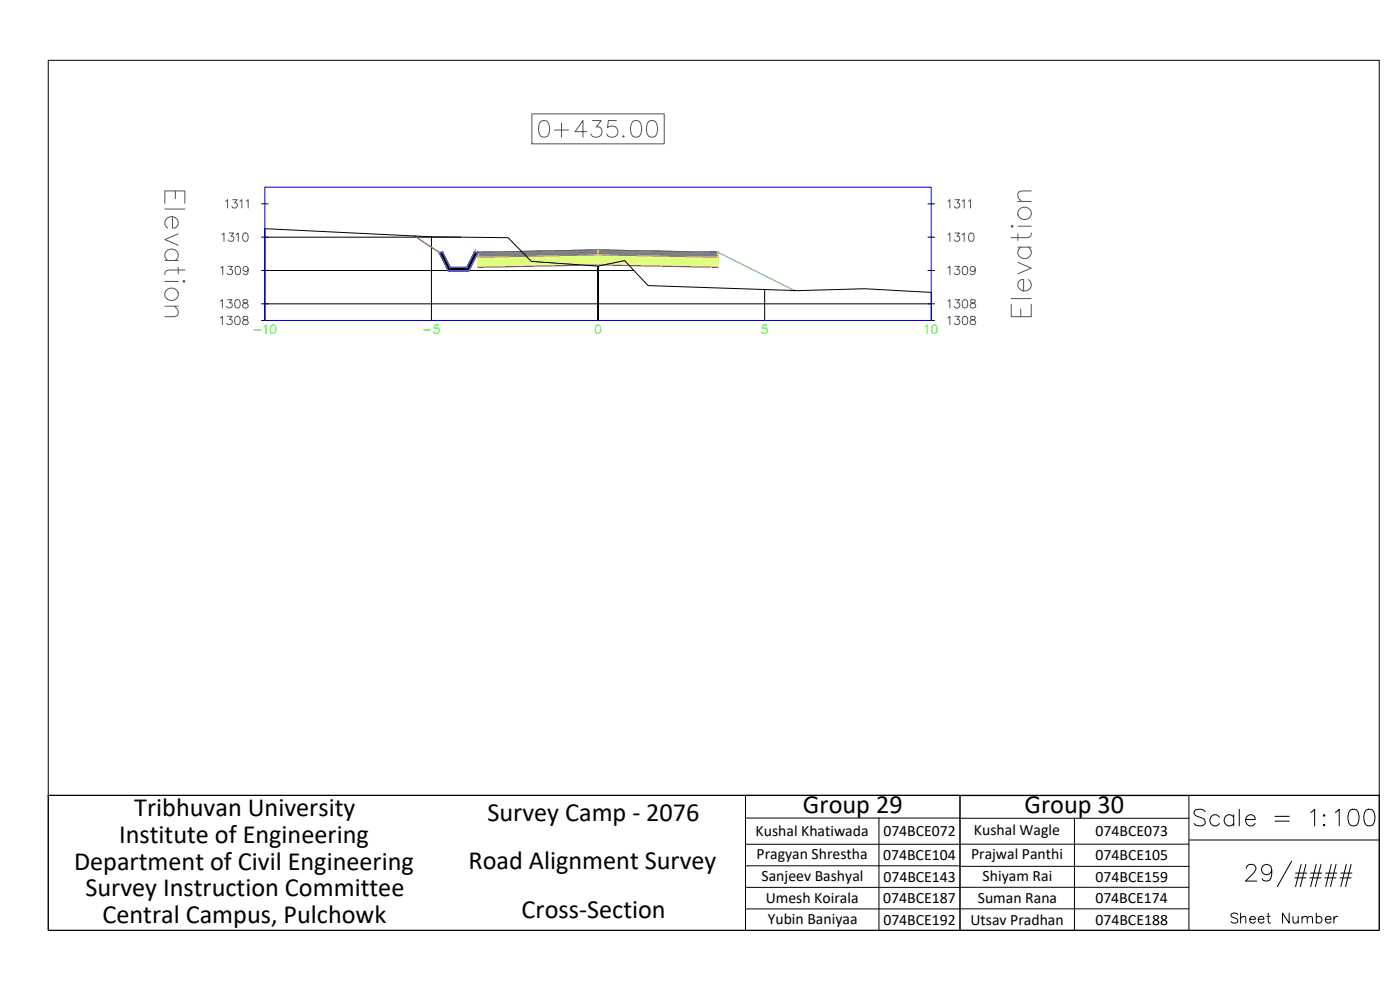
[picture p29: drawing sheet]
<svg xmlns="http://www.w3.org/2000/svg" width="420mm" height="297mm" viewBox="0 0 420 297" stroke-linecap="round" stroke-linejoin="round" font-family="sans-serif">
<defs><g id="words">
<text font-size="8.8" x="357" y="249.1">Scale = 1:100</text>
<g font-size="7.9">
<text x="40.3" y="244.7">Tribhuvan University</text>
<text x="241" y="244">Group 29</text>
<text x="307.5" y="244.1">Group 30</text>
<text x="146.3" y="246.4">Survey Camp - 2076</text>
<text x="35.7" y="252.8">Institute of Engineering</text>
<text x="22.2" y="261">Department of Civil Engineering</text>
<text x="140.6" y="260.7">Road Alignment Survey</text>
<text x="25.6" y="268.9">Survey Instruction Committee</text>
<text x="156.5" y="275.5">Cross-Section</text>
<text x="30.7" y="277.1">Central Campus, Pulchowk</text>
</g>
<text font-size="6.6" x="368.3" y="278.3">Sheet Number</text>
<g font-size="4.7">
<text x="226.8" y="251">Kushal Khatiwada</text>
<text x="265.1" y="250.9">074BCE072</text>
<text x="292.3" y="250.6">Kushal Wagle</text>
<text x="328.8" y="250.9">074BCE073</text>
<text x="227" y="257.7">Pragyan Shrestha</text>
<text x="291.4" y="257.8">Prajwal Panthi</text>
<text x="265" y="258">074BCE104</text>
<text x="328.8" y="258.1">074BCE105</text>
<text x="228.6" y="264.2">Sanjeev Bashyal</text>
<text x="265.1" y="264.5">074BCE143</text>
<text x="294.9" y="264.3">Shiyam Rai</text>
<text x="328.8" y="264.6">074BCE159</text>
<text x="229.8" y="271.1">Umesh Koirala</text>
<text x="265.1" y="271">074BCE187</text>
<text x="293.5" y="271">Suman Rana</text>
<text x="328.7" y="271">074BCE174</text>
<text x="230.4" y="277.1">Yubin Baniyaa</text>
<text x="265.1" y="277.4">074BCE192</text>
<text x="291.3" y="277.5">Utsav Pradhan</text>
<text x="328.8" y="277.4">074BCE188</text>
</g>
</g></defs>
<!-- layer: C-ANNO-VFRM -->
<path d="M76.1 99h2.2M79.2 98l.6-.5v2.5M81.5 97.7a.81 .81 0 0 1 1.2 .3 1.26 1.26 0 0 1-.8 2 1.6 1.6 0 0 1-.4-2.3zM127.1 99h2.1M131.6 97.5h-1.2l-.1 1.1a.88 .88 0 0 1 1.4 0 .88 .88 0 0 1-.2 1.3 .88 .88 0 0 1-1.3-.3M179 97.7a.82 .82 0 0 1 1.2 .3 1.26 1.26 0 0 1-.8 2 1.59 1.59 0 0 1-.4-2.3zM230.1 97.5h-1.2l-.1 1.1a.88 .88 0 0 1 1.3 0 .88 .88 0 0 1-.2 1.3 .88 .88 0 0 1-1.3-.3M277.7 98l.6-.5v2.5M280 97.7a.82 .82 0 0 1 1.1 .3 1.26 1.26 0 0 1-.8 2 1.59 1.59 0 0 1-.3-2.3z" fill="none" stroke="#0f0" stroke-width=".3"/>
<!-- layer: C-ROAD-SCTN-VIEW -->
<g fill="none" stroke="#545454" stroke-width=".3">
<path d="M159.6 34.2h39.7v9h-39.7zM162.3 36.4a1.63 1.63 0 0 1 2.4 .7 4.1 4.1 0 0 1-.5 3.8 1.63 1.63 0 0 1-2.3-.7 4.2 4.2 0 0 1 .4-3.8zM166.4 39h4.3M168.5 36.9v4.3M176.1 39.5h-3.5l2.4-3.3v5M177.8 36.2h2.6l-1.4 1.9a1.61 1.61 0 0 1 1.7 1.8 1.61 1.61 0 0 1-2.2 1.3l-.7-.3-.5-.7M185 36.2h-2.4l-.3 2.1a1.77 1.77 0 0 1 2.7-.1 1.77 1.77 0 0 1-.3 2.7 1.77 1.77 0 0 1-2.6-.7M190 36.4a1.63 1.63 0 0 1 2.3 .7 4.1 4.1 0 0 1-.4 3.8 1.63 1.63 0 0 1-2.4-.7 4.2 4.2 0 0 1 .5-3.8zM194.7 36.4a1.63 1.63 0 0 1 2.4 .7 4.1 4.1 0 0 1-.5 3.8 1.63 1.63 0 0 1-2.4-.7 4.2 4.2 0 0 1 .5-3.8zM52.6 57.3v2.3M69.8 59.9h1.3l-.7 1a.83 .83 0 0 1 .7 1.3 .83 .83 0 0 1-1.5-.3M187.1 40.7l-.2 .2 .2 .3 .2-.3"/>
<path d="M286.6 59.9h1.3l-.7 1a.83 .83 0 0 1 .6 1.3 .83 .83 0 0 1-1.4-.3M309.5 57.3h-2.9l-.8 .3-.3 .6v.8l1.1 1.4M49.5 61v-3.7h6v3.7M49.5 62.7h6M49.5 78.2h4M50.3 78.2a1.98 1.98 0 0 1 .6-3.5 1.98 1.98 0 0 1 2.6 2.3l-.9 1.2M51.8 65v3.4a1.72 1.72 0 0 0 1.8-1.7 1.72 1.72 0 0 0-1.8-1.7 1.89 1.89 0 0 0-2.2 1.1 1.89 1.89 0 0 0 .7 2.3M53.5 70.2l-4 1.7 4 1.7M66.6 70.4l.6-.5v2.5M67.7 60.4l.6-.5v2.5M68.4 79.9h1.3l-.7 1a.83 .83 0 0 1 .6 1.3 .83 .83 0 0 1-1.4-.3M68.8 69.9h1.3l-.7 1a.83 .83 0 0 1 .6 1.3 .83 .83 0 0 1-1.5-.3"/>
<path d="M70.9 70.4l.6-.5v2.5M72 60.4l.6-.5v2.5M73.2 70a.82 .82 0 0 1 1.2 .4 1.26 1.26 0 0 1-.9 2 1.59 1.59 0 0 1-.3-2.4zM73.9 60.4l.6-.5v2.5M284.5 70.4l.6-.5v2.5M284.5 60.4l.6-.5v2.5M286.6 79.9h1.3l-.7 1a.83 .83 0 0 1 .6 1.3 .83 .83 0 0 1-1.4-.3M286.6 69.9h1.3l-.7 1a.83 .83 0 0 1 .6 1.3 .83 .83 0 0 1-1.4-.3M288.8 70.4l.6-.5v2.5M288.8 60.4l.6-.5v2.5M290.7 60.4l.6-.5v2.5M291 70a.82 .82 0 0 1 1.2 .4 1.26 1.26 0 0 1-.8 2 1.61 1.61 0 0 1-.4-2.4z"/>
<path d="M303.5 67.9l.3-.3 .3 .3-.3 .3zM305.5 78.7l4 1.7-4 1.8M305.5 74.2h4M305.5 70.2v2M305.5 67.9h4M305.5 60.4h4M306.3 74.2a1.98 1.98 0 0 0 .6 3.4 1.98 1.98 0 0 0 2.6-2.3l-.9-1.1M309.5 69.9l-.3 1.1-.9 .3h-4.8M49.5 84.4h4M49.5 91.9h4M52.3 91.9l1.2 1.4v.9l-.3 .5-.9 .3h-2.8M53.5 80.2v2"/>
<path d="M54.9 84.4l.3-.2 .3 .2-.3 .3zM55.5 81h-4.9l-.8 .3-.3 1.1M66.1 95.4l.6-.5v2.5M66.1 90.4l.6-.5v2.5M66.3 80.4l.6-.5v2.5M68.3 94.9h1.3l-.7 1a.83 .83 0 0 1 .6 1.3 .83 .83 0 0 1-1.5-.3M68.3 89.9h1.3l-.7 1a.84 .84 0 0 1 .6 1.3 .84 .84 0 0 1-1.5-.3M70.8 95a.82 .82 0 0 1 1.2 .4 1.26 1.26 0 0 1-.9 2 1.59 1.59 0 0 1-.3-2.4zM70.8 90a.81 .81 0 0 1 1.2 .4 1.26 1.26 0 0 1-.9 2 1.59 1.59 0 0 1-.3-2.4zM70.9 80a.82 .82 0 0 1 1.2 .4 1.26 1.26 0 0 1-.8 2 1.61 1.61 0 0 1-.4-2.4zM73 95a.51 .51 0 0 0 .3 .9 .89 .89 0 0 1 1 .3 .89 .89 0 0 1-.1 1.1l-.8 .1a.72 .72 0 0 1-.6-.8 .72 .72 0 0 1 .7-.6l.5-.1a.5 .5 0 0 0 .2-.9zM73 90a.5 .5 0 0 0 .3 .9 .89 .89 0 0 1 1 .3 .89 .89 0 0 1-.1 1.1l-.8 .1a.72 .72 0 0 1-.6-.8 .72 .72 0 0 1 .7-.6l.5-.1a.49 .49 0 0 0 .2-.9z"/>
<path d="M74.5 80.7a.78 .78 0 0 1-1.1 .7 .78 .78 0 0 1-.3-1.2 .78 .78 0 0 1 1.3 .1 1.73 1.73 0 0 1-.6 2.1l-.6-.1-.2-.2M284.5 95.4l.6-.5v2.5M284.5 90.4l.6-.5v2.5M284.5 80.4l.6-.5v2.5M286.6 94.9h1.3l-.7 1a.83 .83 0 0 1 .6 1.3 .83 .83 0 0 1-1.4-.3M286.6 89.9h1.3l-.7 1a.83 .83 0 0 1 .6 1.3 .83 .83 0 0 1-1.4-.3M289.1 95a.82 .82 0 0 1 1.2 .4 1.26 1.26 0 0 1-.8 2 1.61 1.61 0 0 1-.4-2.4zM289.1 90a.81 .81 0 0 1 1.2 .4 1.26 1.26 0 0 1-.8 2 1.61 1.61 0 0 1-.4-2.4zM289.1 80a.82 .82 0 0 1 1.2 .4 1.26 1.26 0 0 1-.8 2 1.61 1.61 0 0 1-.4-2.4zM291.4 95a.51 .51 0 0 0 .2 .9 .9 .9 0 0 1 1 .3 .9 .9 0 0 1 0 1.1l-.9 .1a.72 .72 0 0 1-.6-.8 .72 .72 0 0 1 .8-.6l.4-.1a.51 .51 0 0 0 .3-.9zM291.4 90a.5 .5 0 0 0 .2 .9 .9 .9 0 0 1 1 .3 .9 .9 0 0 1 0 1.1l-.9 .1a.72 .72 0 0 1-.6-.8 .72 .72 0 0 1 .8-.6l.4-.1a.5 .5 0 0 0 .3-.9zM292.7 80.7a.78 .78 0 0 1-1.1 .7 .78 .78 0 0 1-.3-1.2 .78 .78 0 0 1 1.3 .1 1.73 1.73 0 0 1-.6 2.1l-.6-.1-.1-.2"/>
<path d="M303.5 91.3v3.7h6v-3.7M303.5 89.6h6M306.3 92.7v2.3M308.6 83.9a1.98 1.98 0 0 1-.5 3.4 1.98 1.98 0 0 1-2.6-2.3 1.53 1.53 0 0 1 1.7-1.1v3.4"/>
<circle cx="307.4" cy="64" r="1.98"/>
<circle cx="51.5" cy="88.3" r="1.98"/>
</g>
<path d="M78.5 71.2h59.8M78.5 61.2h2M129.5 71.1v25.1M278.5 71.2h2M278.5 61.2h2M78.5 96.2h202M78.5 91.2h202M78.5 81.2h111.7M79.5 96.2v-27.6l50 2.5 23 .2 7 7.1 20 1.5 8-1.7 7 7.5 45 1.5 20-.6 20 1.1v8.5M179.5 96.2v-16.3v16.3M229.5 86.9v9.3M278.5 81.2h2" fill="none" stroke="#000" stroke-width=".3"/>
<path d="M79.5 56.2h200v40h-200z" fill="none" stroke="#00f" stroke-width=".3"/>
<g fill="#7f9fff" stroke="#7f9fff" stroke-width=".3">
<path d="M167 75.2l12.5-.2v.2z"/>
<path d="M156 75.7l11-.5h12.5z"/>
<path d="M179.5 75l12.5 .2h-12.5z"/>
<path d="M179.5 75.2h12.5l23.5 .5z"/>
<path d="M143.5 75.7h12.5l11-.5zM143.5 75.7h12.5l-12.5 .3z"/>
<path d="M179.5 75.2l23.5 .5h12.5zM203 75.7h12.5v.3z"/>
</g>
<path d="M143.5 75.7l36-.7v.2l-36 .8zM179.5 75l36 .7v.3l-36-.8z" fill="none" stroke="#5c73b8" stroke-width=".3"/>
<g fill="#ffdf7f" stroke="#ffdf7f" stroke-width=".3">
<path d="M167 75.5l12.5-.3v.3z"/>
<path d="M156 76l11-.5h12.5z"/>
<path d="M179.5 75.2l12.5 .3h-12.5z"/>
<path d="M179.5 75.5h12.5l23.5 .5z"/>
<path d="M143.5 76h12.5l11-.5zM143.5 76h12.5l-12.5 .2z"/>
<path d="M179.5 75.5l23.5 .5h12.5zM203 76h12.5v.2z"/>
</g>
<path d="M143.5 76l36-.8v.3l-36 .7zM179.5 75.2l36 .8v.2l-36-.7z" fill="none" stroke="#b8a15c" stroke-width=".3"/>
<g fill="#4a8395" stroke="#4a8395" stroke-width=".3">
<path d="M143.5 76.2l36-.7v.7z"/>
<path d="M143.5 76.2h36v.3z"/>
<path d="M179.5 75.5l36 .7h-36z"/>
<path d="M179.5 76.2h36v.3z"/>
<path d="M143.5 76.2v.3h36zM143.5 76.5h36l-36 .7z"/>
<path d="M179.5 76.2v.3h36zM179.5 76.5h36v.7z"/>
</g>
<path d="M143.5 76.2l36-.7v1l-36 .7zM179.5 75.5l36 .7v1l-36-.7z" fill="none" stroke="#4a7095" stroke-width=".3"/>
<g fill="#dfff7f" stroke="#dfff7f" stroke-width=".3">
<path d="M143.5 77.2l36-.7v.7z"/>
<path d="M143.5 77.2h36v2.3z"/>
<path d="M179.5 76.5l36 .7h-36z"/>
<path d="M179.5 77.2h36v2.3z"/>
<path d="M143.5 77.2v2.3h36zM143.5 79.5h36l-36 .7z"/>
<path d="M179.5 77.2v2.3h36zM179.5 79.5h36v.7z"/>
</g>
<path d="M143.5 77.2l36-.7v3l-36 .7zM179.5 76.5l36 .7v3l-36-.7z" fill="none" stroke="#a5dd00" stroke-width=".3"/>
<path d="M179.3 74.8l.4 .4M179.7 74.8l-.4 .4" fill="none" stroke="#0ff" stroke-width=".3"/>
<g fill="none" stroke="#f00" stroke-width=".3">
<circle cx="143.5" cy="75.7" r=".15"/>
<circle cx="215.5" cy="75.7" r=".15"/>
</g>
<g fill="none" stroke="#d0d" stroke-width=".3">
<circle cx="124.4" cy="70.8" r=".15"/>
<circle cx="131.8" cy="75.7" r=".15"/>
<circle cx="132.9" cy="75.7" r=".15"/>
<circle cx="142.4" cy="75.7" r=".15"/>
<circle cx="143.5" cy="75.7" r=".15"/>
<circle cx="143.5" cy="76.2" r=".15"/>
<circle cx="143.5" cy="77.2" r=".15"/>
<circle cx="179.5" cy="79.5" r=".15"/>
<circle cx="179.5" cy="75.2" r=".15"/>
<circle cx="179.5" cy="76.5" r=".15"/>
<circle cx="179.5" cy="75.5" r=".15"/>
<circle cx="215.5" cy="77.2" r=".15"/>
<circle cx="215.5" cy="76.2" r=".15"/>
<circle cx="143.5" cy="80.2" r=".15"/>
<circle cx="215.5" cy="80.2" r=".15"/>
<circle cx="238.4" cy="87.2" r=".15"/>
</g>
<g fill="none" stroke="#ff7f7f" stroke-width=".3">
<circle cx="143.5" cy="76" r=".15"/>
<circle cx="215.5" cy="76" r=".15"/>
</g>
<path d="M124.4 70.8l7.3 4.9h1.2l2.2 4.5h5l2.3-4.5 37.1-.7 36 .7 22.9 11.5" fill="none" stroke="#7f9fff" stroke-width=".3"/>
<path d="M143.5 75.7l36-.7 36 .7" fill="none" stroke="#396472" stroke-width=".3"/>
<path d="M143.5 76l36-.8 36 .8" fill="none" stroke="#95704a" stroke-width=".3"/>
<path d="M143.5 76.2l36-.7 36 .7" fill="none" stroke="#b8735c" stroke-width=".3"/>
<path d="M143.5 77.2l36-.7 36 .7" fill="none" stroke="#b88a5c" stroke-width=".3"/>
<path d="M143.5 80.2l36-.7 36 .7" fill="none" stroke="#ffdf7f" stroke-width=".3"/>
<path d="M124.4 70.8l7.3 4.9 2.8 5.6h6.2l2.8-5.6M215.5 75.7l22.9 11.5M143.5 80.2l36-.7 36 .7" fill="none" stroke="#f0f" stroke-width=".3"/>
<path d="M143.5 75.7v4.5M179.5 75v4.5M215.5 75.7v4.5" fill="none" stroke="#ff0" stroke-width=".3"/>
<g fill="#000" stroke="#000" stroke-width=".3">
<path d="M131.7 75.7l3.4 4.5-2.2-4.5zM131.7 75.7l3.4 4.5h-1.1z"/>
<path d="M142.4 75.7l-1.2 4.5 2.3-4.5zM142.4 75.7l-1.2 4.5h-1.1z"/>
<path d="M134 80.2l6.7 1.1 .5-1.1zM134 80.2l6.7 1.1h-6.2z"/>
</g>
<path d="M131.7 75.7h1.2l2.2 4.5h5l2.3-4.5h1.1l-2.8 5.6h-6.2z" fill="none" stroke="#dd6e00" stroke-width=".3"/>
<g fill="none" stroke="#dcdcdc" stroke-width=".3">
<path d="M131.7 75.6l-.1 .2M131.8 75.6l.1 .1M131.9 75.8h-.2M215.4 75.6l-.1 .2M215.5 75.6l.1 .1M215.6 75.8h-.2M134.5 81.2l-.1 .2M134.6 81.2l.1 .1M134.7 81.4l-.2 .1M135 80.1v.2M135.1 80.1l.2 .1M135.2 80.3h-.2"/>
<path d="M140 80.1v.2M140.1 80.1l.2 .1M140.2 80.3h-.2M140.6 81.2l-.1 .2M140.7 81.2l.1 .1M140.8 81.4l-.2 .1"/>
</g>
<path d="M131.7 75.7h1.2l2.2 4.5h5l2.3-4.5h1.1l-2.8 5.6h-6.2z" fill="none" stroke="#007fff" stroke-width=".3"/>
<path d="M124.4 70.8l7.3 4.9" fill="none" stroke="#ff3f00" stroke-width=".3"/>
<path d="M215.5 75.7l22.9 11.5" fill="none" stroke="#7fff7f" stroke-width=".3"/>
<!-- layer: 0 -->
<g fill="none" stroke="#000" stroke-width=".3">
<path d="M14.5 18.1h399.4v220.6h-399.4zM14.5 238.7h399.4v40.4h-399.4zM223.7 238.7h64.4v40.5h-64.4zM288.1 238.7h68.7v40.5h-68.7zM223.7 245.4h64.4M223.7 259.8h64.4M263.8 245.4v33.8M288.1 245.5h68.7M288.1 259.9h68.7M322.5 245.5v33.7M356.8 253.3h-133.1M357 252h56.9"/>
<path d="M387.6 258.4l-4.3 7.6M390.5 259.4l-1.7 6.6M391.9 259.4l-1.7 6.6M395 259.4l-1.7 6.6M396.4 259.4l-1.6 6.6M399.5 259.4l-1.6 6.6M401 259.4l-1.7 6.6M404.1 259.4l-1.7 6.6M405.5 259.4l-1.7 6.6M223.7 266.2h64.4M223.7 272.7h64.4M288.1 266.2h68.7"/>
<path d="M288.1 272.7h68.7M374.1 260.5a1.26 1.26 0 0 1 .9-1.1h1a1.22 1.22 0 0 1 .7 1.9l-2.9 3.1h3.4M381.7 261a1.55 1.55 0 0 1-2.2 1.3 1.55 1.55 0 0 1-.6-2.4 1.55 1.55 0 0 1 2.5 .2 4.6 4.6 0 0 1-.4 4 1.49 1.49 0 0 1-2.2-.5M388.6 263.4h3.3M388.8 262h3.3M393.1 263.4h3.3M393.3 262h3.4M397.6 263.4h3.4M397.9 262h3.3M402.1 263.4h3.4M402.4 262h3.3"/>
</g>
<use href="#words"/>
</svg>
